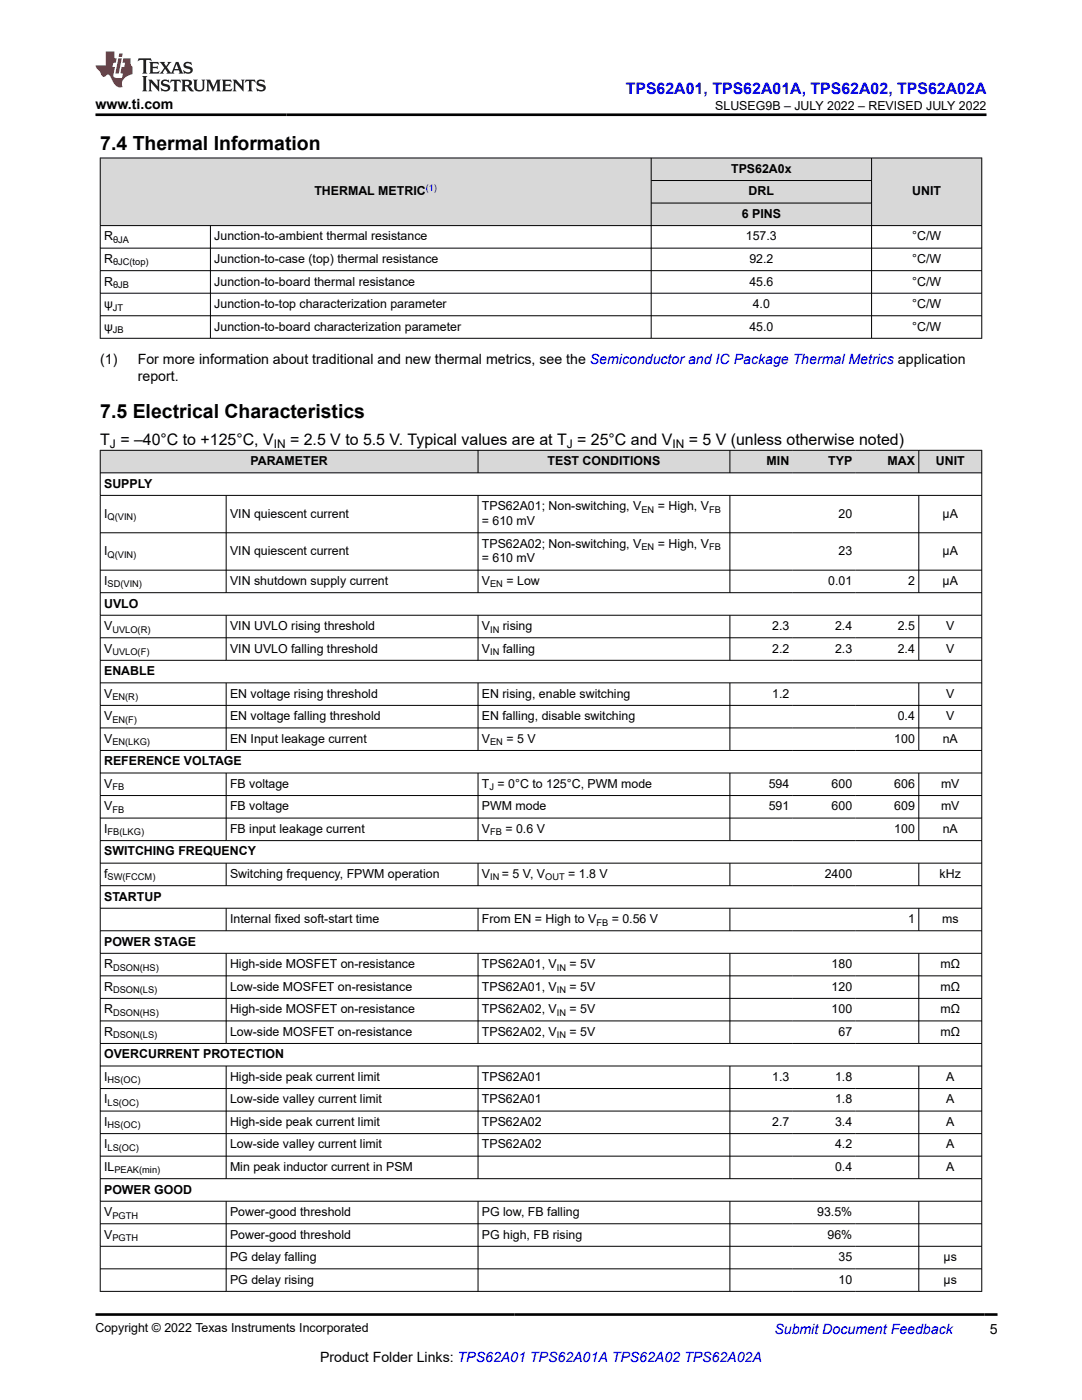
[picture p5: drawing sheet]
<svg xmlns="http://www.w3.org/2000/svg" width="216mm" height="279mm" viewBox="0 0 216 279" stroke-linecap="round" stroke-linejoin="round" font-family="sans-serif">
<defs><g id="words">
<g font-size="3.9">
<text x="20" y="29.9">7.4 Thermal Information</text>
<text x="20" y="83.4">7.5 Electrical Characteristics</text>
</g>
<text font-size="3.2" fill="#00f" x="124.8" y="18.7">TPS62A01, TPS62A01A, TPS62A02, TPS62A02A</text>
<g font-size="3.2">
<text x="20" y="88.8">T = –40°C to +125°C, V</text>
<text x="57.9" y="88.8">= 2.5 V to 5.5 V. Typical values are at T = 25°C and V</text>
<text x="137.4" y="88.8">= 5 V (unless otherwise noted)</text>
</g>
<g font-size="2.8">
<text x="19" y="21.8">www.ti.com</text>
<text x="20" y="72.7">(1)</text>
<text x="27.5" y="76.1">report.</text>
<text x="27.5" y="72.7">For more information about traditional and new thermal metrics, see the Semiconductor and IC Package Thermal Metrics application</text>
<text x="197.5" y="266.1">5</text>
<text x="63.9" y="271.7">Product Folder Links: TPS62A01 TPS62A01A TPS62A02 TPS62A02A</text>
</g>
<text font-size="2.8" fill="#00f" x="154.5" y="266.2">Submit Document Feedback</text>
<g font-size="2.5">
<text x="142.7" y="21.9">SLUSEG9B – JULY 2022 – REVISED JULY 2022</text>
<text x="145.9" y="34.5">TPS62A0x</text>
<text x="62.7" y="39">THERMAL METRIC</text>
<text x="149.4" y="39">DRL</text>
<text x="182" y="39">UNIT</text>
<text x="20.8" y="48">R</text>
<text x="42.8" y="48">Junction-to-ambient thermal resistance</text>
<text x="148" y="43.5">6 PINS</text>
<text x="148.8" y="48">157.3</text>
<text x="182" y="48">°C/W</text>
<text x="20.8" y="52.5">R</text>
<text x="42.8" y="52.5">Junction-to-case (top) thermal resistance</text>
<text x="149.5" y="52.5">92.2</text>
<text x="182" y="52.5">°C/W</text>
<text x="20.8" y="57">R</text>
<text x="42.8" y="57">Junction-to-board thermal resistance</text>
<text x="149.5" y="57">45.6</text>
<text x="182" y="57">°C/W</text>
<text x="20.8" y="61.5">ψ</text>
<text x="20.8" y="66">ψ</text>
<text x="42.8" y="61.5">Junction-to-top characterization parameter</text>
<text x="42.8" y="66">Junction-to-board characterization parameter</text>
<text x="149.5" y="66">45.0</text>
<text x="150.2" y="61.5">4.0</text>
<text x="182" y="61.5">°C/W</text>
<text x="182" y="66">°C/W</text>
<text x="50" y="92.8">PARAMETER</text>
<text x="109.3" y="92.8">TEST CONDITIONS</text>
<text x="153" y="92.8">MIN</text>
<text x="165.3" y="92.8">TYP</text>
<text x="177.1" y="92.8">MAX</text>
<text x="186.7" y="92.8">UNIT</text>
<text x="20.8" y="97.3">SUPPLY</text>
<text x="96.2" y="101.8">TPS62A01; Non-switching, V</text>
<text x="131.3" y="101.8">= High, V</text>
<text x="20.8" y="103.3">I</text>
<text x="45.9" y="103.3">VIN quiescent current</text>
<text x="96.2" y="104.8">= 610 mV</text>
<text x="167.3" y="103.3">20</text>
<text x="188.1" y="103.3">µA</text>
<text x="20.8" y="110.8">I</text>
<text x="45.9" y="110.8">VIN quiescent current</text>
<text x="96.2" y="112.3">= 610 mV</text>
<text x="96.2" y="109.3">TPS62A02; Non-switching, V</text>
<text x="131.3" y="109.3">= High, V</text>
<text x="167.3" y="110.8">23</text>
<text x="188.1" y="110.8">µA</text>
<text x="20.8" y="116.7">I</text>
<text x="45.9" y="116.7">VIN shutdown supply current</text>
<text x="96.2" y="116.7">V</text>
<text x="101.1" y="116.7">= Low</text>
<text x="165.3" y="116.7">0.01</text>
<text x="181.2" y="116.7">2</text>
<text x="188.1" y="116.7">µA</text>
<text x="20.8" y="121.2">UVLO</text>
<text x="20.8" y="125.7">V</text>
<text x="45.9" y="125.7">VIN UVLO rising threshold</text>
<text x="96.2" y="125.7">V</text>
<text x="100.3" y="125.7">rising</text>
<text x="154.1" y="125.7">2.3</text>
<text x="166.6" y="125.7">2.4</text>
<text x="179.1" y="125.7">2.5</text>
<text x="188.8" y="125.7">V</text>
<text x="20.8" y="130.2">V</text>
<text x="45.9" y="130.2">VIN UVLO falling threshold</text>
<text x="96.2" y="130.2">V</text>
<text x="100.3" y="130.2">falling</text>
<text x="154.1" y="130.2">2.2</text>
<text x="166.6" y="130.2">2.3</text>
<text x="179.1" y="130.2">2.4</text>
<text x="188.8" y="130.2">V</text>
<text x="20.8" y="134.7">ENABLE</text>
<text x="20.8" y="139.2">V</text>
<text x="20.8" y="143.7">V</text>
<text x="45.9" y="139.2">EN voltage rising threshold</text>
<text x="45.9" y="143.7">EN voltage falling threshold</text>
<text x="96.2" y="139.2">EN rising, enable switching</text>
<text x="96.2" y="143.7">EN falling, disable switching</text>
<text x="154.1" y="139.2">1.2</text>
<text x="179.1" y="143.7">0.4</text>
<text x="188.8" y="139.2">V</text>
<text x="188.8" y="143.7">V</text>
<text x="20.8" y="148.2">V</text>
<text x="45.9" y="148.2">EN Input leakage current</text>
<text x="96.2" y="148.2">V</text>
<text x="101.1" y="148.2">= 5 V</text>
<text x="178.4" y="148.2">100</text>
<text x="188.1" y="148.2">nA</text>
<text x="20.8" y="152.7">REFERENCE VOLTAGE</text>
<text x="20.8" y="157.2">V</text>
<text x="20.8" y="161.7">V</text>
<text x="45.9" y="157.2">FB voltage</text>
<text x="45.9" y="161.7">FB voltage</text>
<text x="96.2" y="157.2">T = 0°C to 125°C, PWM mode</text>
<text x="96.2" y="161.7">PWM mode</text>
<text x="153.4" y="157.2">594</text>
<text x="153.4" y="161.7">591</text>
<text x="165.9" y="157.2">600</text>
<text x="165.9" y="161.7">600</text>
<text x="178.4" y="157.2">606</text>
<text x="178.4" y="161.7">609</text>
<text x="187.8" y="157.2">mV</text>
<text x="187.8" y="161.7">mV</text>
<text x="20.8" y="166.2">I</text>
<text x="45.9" y="166.2">FB input leakage current</text>
<text x="96.2" y="166.2">V</text>
<text x="100.9" y="166.2">= 0.6 V</text>
<text x="178.4" y="166.2">100</text>
<text x="188.1" y="166.2">nA</text>
<text x="20.8" y="170.7">SWITCHING FREQUENCY</text>
<text x="20.8" y="175.2">f</text>
<text x="20.8" y="179.7">STARTUP</text>
<text x="45.9" y="175.2">Switching frequency, FPWM operation</text>
<text x="96.2" y="175.2">V</text>
<text x="100.2" y="175.2">= 5 V, V</text>
<text x="113.4" y="175.2">= 1.8 V</text>
<text x="164.6" y="175.2">2400</text>
<text x="187.5" y="175.2">kHz</text>
<text x="45.9" y="184.2">Internal fixed soft-start time</text>
<text x="96.2" y="184.2">From EN = High to V</text>
<text x="122.1" y="184.2">= 0.56 V</text>
<text x="181.2" y="184.2">1</text>
<text x="188" y="184.2">ms</text>
<text x="20.8" y="188.7">POWER STAGE</text>
<text x="20.8" y="193.2">R</text>
<text x="20.8" y="197.7">R</text>
<text x="45.9" y="193.2">High-side MOSFET on-resistance</text>
<text x="45.9" y="197.7">Low-side MOSFET on-resistance</text>
<text x="96.2" y="193.2">TPS62A01, V</text>
<text x="96.2" y="197.7">TPS62A01, V</text>
<text x="113.7" y="193.2">= 5V</text>
<text x="113.7" y="197.7">= 5V</text>
<text x="165.9" y="193.2">180</text>
<text x="165.9" y="197.7">120</text>
<text x="187.7" y="193.2">mΩ</text>
<text x="187.7" y="197.7">mΩ</text>
<text x="20.8" y="202.2">R</text>
<text x="45.9" y="202.2">High-side MOSFET on-resistance</text>
<text x="96.2" y="202.2">TPS62A02, V</text>
<text x="113.7" y="202.2">= 5V</text>
<text x="165.9" y="202.2">100</text>
<text x="187.7" y="202.2">mΩ</text>
<text x="20.8" y="206.7">R</text>
<text x="45.9" y="206.7">Low-side MOSFET on-resistance</text>
<text x="96.2" y="206.7">TPS62A02, V</text>
<text x="113.7" y="206.7">= 5V</text>
<text x="167.3" y="206.7">67</text>
<text x="187.7" y="206.7">mΩ</text>
<text x="20.8" y="211.2">OVERCURRENT PROTECTION</text>
<text x="20.8" y="215.7">I</text>
<text x="45.9" y="215.7">High-side peak current limit</text>
<text x="96.2" y="215.7">TPS62A01</text>
<text x="154.1" y="215.7">1.3</text>
<text x="166.6" y="215.7">1.8</text>
<text x="188.8" y="215.7">A</text>
<text x="20.8" y="220.2">I</text>
<text x="45.9" y="220.2">Low-side valley current limit</text>
<text x="96.2" y="220.2">TPS62A01</text>
<text x="166.6" y="220.2">1.8</text>
<text x="188.8" y="220.2">A</text>
<text x="20.8" y="224.7">I</text>
<text x="45.9" y="224.7">High-side peak current limit</text>
<text x="96.2" y="224.7">TPS62A02</text>
<text x="154.1" y="224.7">2.7</text>
<text x="166.6" y="224.7">3.4</text>
<text x="188.8" y="224.7">A</text>
<text x="20.8" y="229.2">I</text>
<text x="20.8" y="233.7">IL</text>
<text x="45.9" y="229.2">Low-side valley current limit</text>
<text x="45.9" y="233.7">Min peak inductor current in PSM</text>
<text x="96.2" y="229.2">TPS62A02</text>
<text x="166.6" y="229.2">4.2</text>
<text x="166.6" y="233.7">0.4</text>
<text x="188.8" y="229.2">A</text>
<text x="188.8" y="233.7">A</text>
<text x="20.8" y="238.2">POWER GOOD</text>
<text x="20.8" y="242.7">V</text>
<text x="45.9" y="242.7">Power-good threshold</text>
<text x="96.2" y="242.7">PG low, FB falling</text>
<text x="163.1" y="242.7">93.5%</text>
<text x="20.8" y="247.2">V</text>
<text x="45.9" y="247.2">Power-good threshold</text>
<text x="45.9" y="251.7">PG delay falling</text>
<text x="96.2" y="247.2">PG high, FB rising</text>
<text x="165.1" y="247.2">96%</text>
<text x="167.3" y="251.7">35</text>
<text x="188.3" y="251.7">µs</text>
<text x="45.9" y="256.2">PG delay rising</text>
<text x="167.3" y="256.2">10</text>
<text x="188.3" y="256.2">µs</text>
<text x="19" y="265.9">Copyright © 2022 Texas Instruments Incorporated</text>
</g>
<g font-size="2.4">
<text x="21.9" y="89.5">J</text>
<text x="54.6" y="89.5">IN</text>
<text x="113.1" y="89.5">J</text>
<text x="134.2" y="89.5">IN</text>
</g>
<text font-size="1.9" fill="#00f" x="84.9" y="38.2">(1)</text>
<g font-size="1.9">
<text x="22.6" y="48.5">θJA</text>
<text x="22.6" y="53">θJC(top)</text>
<text x="22.6" y="57.5">θJB</text>
<text x="22.5" y="62">JT</text>
<text x="22.5" y="66.5">JB</text>
<text x="21.5" y="103.8">Q(VIN)</text>
<text x="128" y="102.3">EN</text>
<text x="141.5" y="102.3">FB</text>
<text x="21.5" y="111.3">Q(VIN)</text>
<text x="128" y="109.8">EN</text>
<text x="141.5" y="109.8">FB</text>
<text x="21.5" y="117.2">SD(VIN)</text>
<text x="97.8" y="117.2">EN</text>
<text x="22.4" y="126.2">UVLO(R)</text>
<text x="22.4" y="130.7">UVLO(F)</text>
<text x="97.8" y="126.2">IN</text>
<text x="97.8" y="130.7">IN</text>
<text x="22.4" y="139.7">EN(R)</text>
<text x="22.4" y="144.2">EN(F)</text>
<text x="22.4" y="148.7">EN(LKG)</text>
<text x="97.8" y="148.7">EN</text>
<text x="22.4" y="157.7">FB</text>
<text x="97.7" y="157.7">J</text>
<text x="21.5" y="166.7">FB(LKG)</text>
<text x="22.4" y="162.2">FB</text>
<text x="97.8" y="166.7">FB</text>
<text x="21.5" y="175.7">SW(FCCM)</text>
<text x="97.8" y="175.7">IN</text>
<text x="108.8" y="175.7">OUT</text>
<text x="119" y="184.7">FB</text>
<text x="22.6" y="193.7">DSON(HS)</text>
<text x="111.1" y="193.7">IN</text>
<text x="22.6" y="198.2">DSON(LS)</text>
<text x="22.6" y="202.7">DSON(HS)</text>
<text x="111.1" y="198.2">IN</text>
<text x="111.1" y="202.7">IN</text>
<text x="22.6" y="207.2">DSON(LS)</text>
<text x="111.1" y="207.2">IN</text>
<text x="21.5" y="216.2">HS(OC)</text>
<text x="21.5" y="220.7">LS(OC)</text>
<text x="21.5" y="225.2">HS(OC)</text>
<text x="21.5" y="229.7">LS(OC)</text>
<text x="22.8" y="234.2">PEAK(min)</text>
<text x="22.4" y="243.2">PGTH</text>
<text x="22.4" y="247.7">PGTH</text>
</g>
</g></defs>
<g fill="#d8d8d8">
<path d="M20 31.5h175.9v4.5h-175.9z" fill-rule="evenodd"/>
<path d="M20.1 31.6h109.8v13.4h-109.8z" fill-rule="evenodd"/>
<path d="M130 31.6h43.9v4.4h-43.9z" fill-rule="evenodd"/>
<path d="M174 31.6h21.8v13.4h-21.8z" fill-rule="evenodd"/>
<path d="M130 36.1h43.9v4.4h-43.9z" fill-rule="evenodd"/>
<path d="M130 40.6h43.9v4.4h-43.9z" fill-rule="evenodd"/>
</g>
<g fill="none" stroke="#000" stroke-width=".2">
<path d="M19.9 31.5h176.1M20 31.5v36.1M129.9 31.5v36.1M129.9 36h44.1M173.9 31.5v36.1M195.9 31.5v36.1M19.9 45h176.1M19.9 49.5h176.1M19.9 54h176.1M19.9 58.5h176.1M42 45v22.6M129.9 40.5h44.1"/>
<path d="M19.9 63h176.1M19.9 67.5h176.1"/>
</g>
<g fill="#d8d8d8">
<path d="M20 89.9h175.9v4.5h-175.9z" fill-rule="evenodd"/>
<path d="M20.1 89.9h75.2v4.4h-75.2z" fill-rule="evenodd"/>
<path d="M95.4 89.9h50.2v4.4h-50.2z" fill-rule="evenodd"/>
<path d="M145.7 89.9h12.5v4.4h-12.5z" fill-rule="evenodd"/>
<path d="M158.2 89.9h12.6v4.4h-12.6z" fill-rule="evenodd"/>
<path d="M170.8 89.9h12.5v4.4h-12.5z" fill-rule="evenodd"/>
<path d="M183.4 89.9h12.4v4.4h-12.4z" fill-rule="evenodd"/>
</g>
<g fill="none" stroke="#000" stroke-width=".2">
<path d="M19.9 89.9h176.1M19.9 94.4h176.1M19.9 98.9h176.1M20 89.8v168M45.1 98.9v19.4M95.4 89.8v4.6M95.4 98.9v19.4M145.6 89.8v4.6M145.6 98.9v19.4M183.3 89.8v4.6M183.3 98.9v19.4M195.9 89.8v168"/>
<path d="M19.9 106.3h176.1M19.9 113.8h176.1M19.9 118.3h176.1M19.9 122.8h176.1M19.9 127.3h176.1M19.9 131.8h176.1M19.9 136.3h176.1M45.1 122.8v9M45.1 136.3v13.5M95.4 122.8v9M95.4 136.3v13.5M145.6 122.8v9"/>
<path d="M145.6 136.3v13.5M183.3 122.8v9M183.3 136.3v13.5M19.9 140.8h176.1M19.9 145.3h176.1M19.9 149.8h176.1M19.9 154.3h176.1M19.9 158.8h176.1M45.1 154.3v13.5M95.4 154.3v13.5M145.6 154.3v13.5M183.3 154.3v13.5"/>
<path d="M19.9 163.3h176.1M19.9 167.8h176.1M19.9 172.3h176.1M19.9 176.8h176.1M45.1 172.3v4.5M95.4 172.3v4.5M145.6 172.3v4.5M183.3 172.3v4.5M19.9 181.3h176.1M19.9 185.8h176.1M19.9 190.3h176.1M19.9 194.8h176.1"/>
<path d="M19.9 199.2h176.1M45.1 181.3v4.5M45.1 190.3v18M95.4 181.3v4.5M95.4 190.3v18M145.6 181.3v4.5M145.6 190.3v18M183.3 181.3v4.5M183.3 190.3v18M19.9 203.7h176.1M19.9 208.2h176.1M19.9 212.7h176.1"/>
<path d="M19.9 217.2h176.1M45.1 212.7v22.6M95.4 212.7v22.6M145.6 212.7v22.6M183.3 212.7v22.6M19.9 221.7h176.1M19.9 226.2h176.1M19.9 230.7h176.1M19.9 235.2h176.1M19.9 239.7h176.1M45.1 239.7v18.1M95.4 239.7v18.1"/>
<path d="M145.6 239.7v18.1M183.3 239.7v18.1M19.9 244.2h176.1M19.9 248.7h176.1M19.9 253.2h176.1M19.9 257.7h176.1"/>
</g>
<path d="M27.7 11.6l-.2 .6 .5-.2h.6v.1v2.2l-.2 .4h1l-.2-.4v-2.2v-.1h.5l.5 .2-.1-.6zM29.8 12.4l.2 .3v1.6l-.2 .4h1.9l.1-.6a1.08 1.08 0 0 1-1.3 .2v-.7h.6l.4 .2v-.7l-.4 .2h-.6v-.5l.2-.2a1 1 0 0 1 1 .3l-.1-.5zM31.8 12.4l1 1.1-1 1.2h.9l-.2-.2 .4-.8 .5 .8-.2 .2h1.6l-.2-.2 .1-.5h1l.1 .5-.1 .2h.9l-.2-.4-.8-1.9h-.5l-1 2.1-.8-1.1 .9-1h-.8l.2 .2-.5 .6-.3-.6 .1-.2zM35.2 12.8l.4 1h-.8zM36.8 12.5a.65 .65 0 0 0-.2 .7 .65 .65 0 0 0 .6 .5l.7 .1 .1 .3a.79 .79 0 0 1-.7 .4 .79 .79 0 0 1-.7-.5l.1 .7 .2-.1a.93 .93 0 0 0 1.1 0 .93 .93 0 0 0 .4-.9 1.46 1.46 0 0 0-1.2-.6l-.1-.3a1.09 1.09 0 0 1 1.2 .2l-.2-.6-.1 .1-.6-.2zM28.4 15.2l.2 .4v2.2l-.2 .4h1l-.2-.4v-2.2l.2-.4zM29.6 15.9l.2 .4v1.5l-.2 .4h.8l-.3-.4v-1.3l1.7 1.8v-2l.2-.4h-.8l.2 .2 .1 1.1-1.2-1.3zM32.3 16a.65 .65 0 0 0-.2 .8 .65 .65 0 0 0 .7 .4l.6 .2 .1 .2a.79 .79 0 0 1-.7 .4 .79 .79 0 0 1-.7-.5l.1 .7 .2-.1a.93 .93 0 0 0 1.1 .1 .93 .93 0 0 0 .4-1 1.46 1.46 0 0 0-1.2-.5l-.1-.4a1.09 1.09 0 0 1 1.2 .2l-.2-.6-.1 .1-.6-.1zM34.1 15.9l-.1 .6a.63 .63 0 0 1 .7-.3l.1 1.6-.3 .4h1l-.2-.4v-1.6a.66 .66 0 0 1 .8 .3l-.1-.6zM36.2 15.9l.2 .4v1.5l-.2 .4h.9l-.2-.2v-.7h.5l.1 .2a.79 .79 0 0 0 1.2 .6l-1-.9a.61 .61 0 0 0 .6-.6 .61 .61 0 0 0-.5-.7zM36.9 16.2h.2a.47 .47 0 0 1 .5 .1 .47 .47 0 0 1 .1 .5l-.2 .1-.6 .1zM38.5 15.9l.2 .2a2.27 2.27 0 0 0 .4 2 1.04 1.04 0 0 0 1.7-.7v-1.3l.2-.2h-.8l.2 .4v1.1a.6 .6 0 0 1-.6 .6 .6 .6 0 0 1-.6-.6v-1.1l.3-.4zM41.1 15.9l.2 .4v1.5l-.2 .4h.7l-.2-.4v-1.4l.9 1.9 .8-1.9v1.4l-.2 .4h1l-.3-.4v-1.5l.3-.4h-.8l-.7 1.5-.7-1.5zM44.3 15.9l.2 .4v1.5l-.2 .4h1.9l.1-.6a1.09 1.09 0 0 1-1.3 .2v-.7h.6l.4 .2v-.6l-.4 .2h-.6v-.6l.2-.1a1.01 1.01 0 0 1 1 .3l-.1-.6zM46.4 15.9l.3 .4v1.5l-.3 .4h.8l-.2-.4v-1.3l1.6 1.8v-2l.2-.4h-.7l.2 .2v1.1l-1.2-1.3zM49 15.9l-.1 .6a.63 .63 0 0 1 .8-.3v1.6l-.3 .4h1l-.2-.4v-1.6a.66 .66 0 0 1 .8 .3l-.1-.6zM51.4 16a.65 .65 0 0 0-.2 .8 .65 .65 0 0 0 .6 .4l.6 .2 .2 .2a.79 .79 0 0 1-.8 .4 .79 .79 0 0 1-.6-.5l.1 .7 .2-.1a.93 .93 0 0 0 1 .1 .93 .93 0 0 0 .5-1 1.46 1.46 0 0 0-1.3-.5l-.1-.4a1.09 1.09 0 0 1 1.3 .2l-.2-.6-.2 .1-.5-.1z" fill="#231f20"/>
<path d="M21.1 10.3v2.7h-2.1l.1 .4 .9 1a.95 .95 0 0 0 .9 .9 .59 .59 0 0 1 .6-.4 .59 .59 0 0 1 .5 .3l.4 .8a1.59 1.59 0 0 0 2.1 1.4 1.61 1.61 0 0 1 1-2.3l1-.3-.1-1.5a1.59 1.59 0 0 1-.4-1.7h-1.4l-.2 .9h.5l-.1 .9h-.5l-.2 .9v.3l.4 .1-.2 .9h-.6a.73 .73 0 0 1-1.1-.7l.3-1.5h-.5l.2-.9h.5l.2-.9h-.5v-1.3zM23.6 11.6l-.6 3.1h.7l.6-3.1zM23.8 10.7l-.1 .6h.7l.1-.6z" fill="#ed1c24"/>
<path d="M19 22.9h177.8M19.1 262.3h179.9" fill="none" stroke="#000" stroke-width=".53"/>
<use href="#words"/>
</svg>
